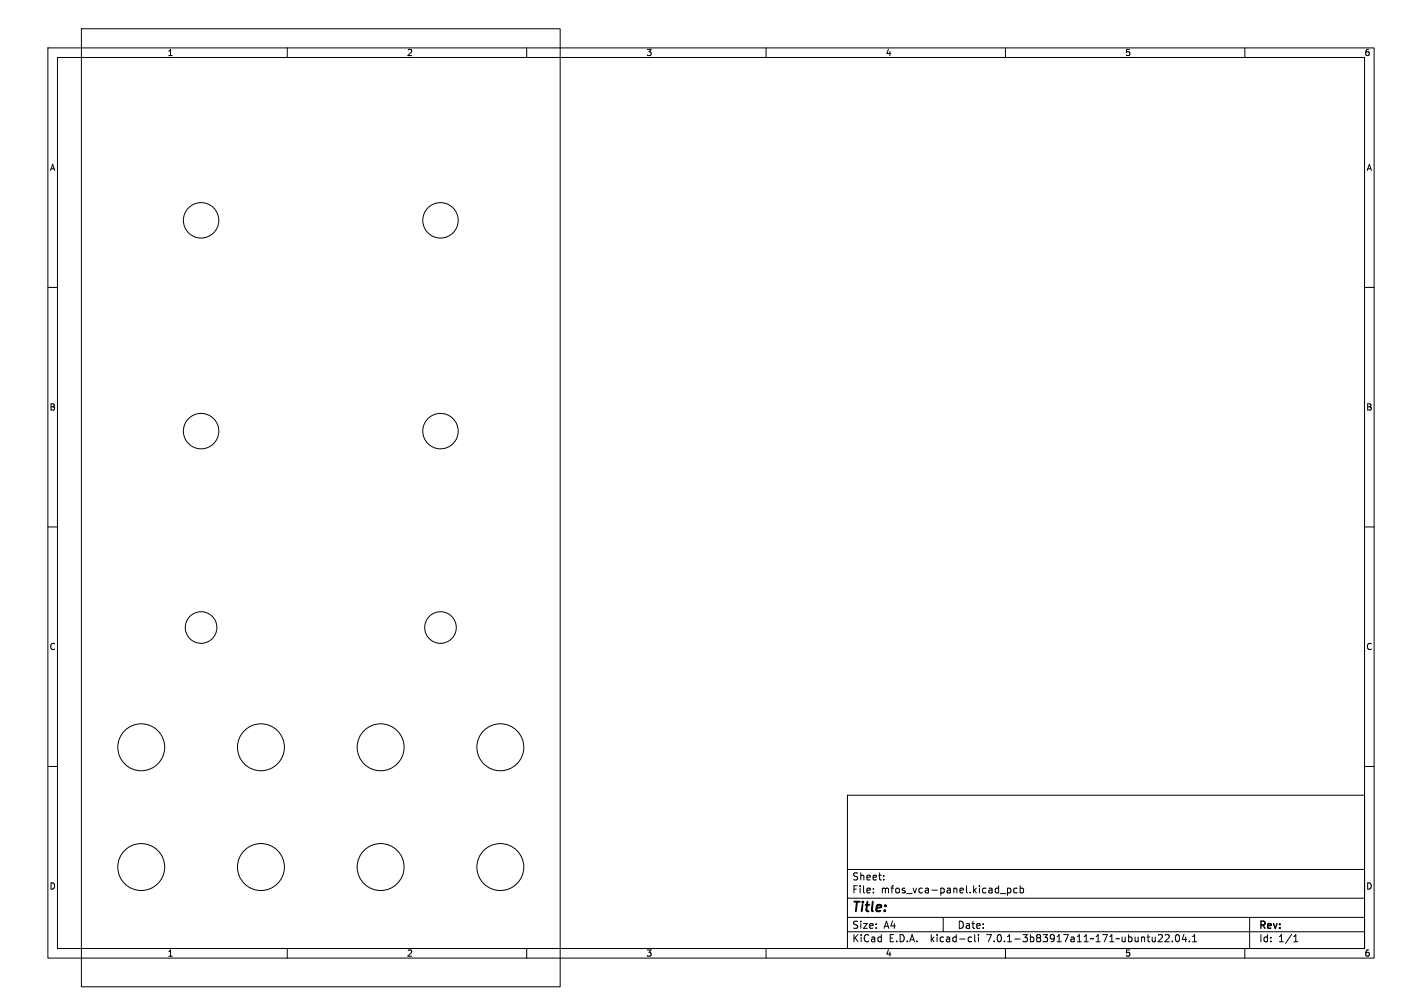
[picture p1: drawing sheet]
<svg xmlns="http://www.w3.org/2000/svg" width="297mm" height="210mm" viewBox="0 0 297 210" stroke-linecap="round" stroke-linejoin="round" font-family="sans-serif">
<defs><g id="words">
<text font-size="2.8" x="178" y="190.8">Title:</text>
<g font-size="2.1">
<text x="178" y="183.9">Sheet:</text>
<text x="178" y="186.6">File:</text>
<text x="184" y="186.6">mfos_vca-panel.kicad_pcb</text>
<text x="178" y="196.8">KiCad</text>
<text x="178" y="194">Size:</text>
<text x="184.6" y="194">A4</text>
<text x="185.6" y="196.8">E.D.A.</text>
<text x="194.4" y="196.8">kicad-cli</text>
<text x="200" y="194">Date:</text>
<text x="206.2" y="196.8">7.0.1-3b83917a11~171~ubuntu22.04.1</text>
<text x="263" y="194.2">Rev:</text>
<text x="263" y="196.8">Id:</text>
<text x="267" y="196.8">1/1</text>
</g>
<g font-size="1.8">
<text x="35" y="11.8">1</text>
<text x="85" y="11.8">2</text>
<text x="135" y="11.8">3</text>
<text x="185" y="11.8">4</text>
<text x="235" y="11.8">5</text>
<text x="285" y="11.8">6</text>
<text x="10.4" y="35.8">A</text>
<text x="285.4" y="35.8">A</text>
<text x="10.3" y="85.8">B</text>
<text x="285.3" y="85.8">B</text>
<text x="10.3" y="135.8">C</text>
<text x="285.3" y="135.8">C</text>
<text x="10.3" y="185.8">D</text>
<text x="285.3" y="185.8">D</text>
<text x="35" y="199.8">1</text>
<text x="85" y="199.8">2</text>
<text x="135" y="199.8">3</text>
<text x="185" y="199.8">4</text>
<text x="235" y="199.8">5</text>
<text x="285" y="199.8">6</text>
</g>
</g></defs>
<g fill="none" stroke="#000" stroke-width=".21">
<path d="M10 10h277v190h-277zM12 12h273v186h-273zM17 6h100v200h-100zM60 10v2M110 10v2M160 10v2M210 10v2M260 10v2M10 60h2M285 60h2M10 110h2M285 110h2"/>
<path d="M10 160h2M285 160h2M177 166h108v32h-108zM60 198v2M110 198v2M160 198v2M177 194.5h108M177 191.5h108M177 187.5h108M177 181.5h108M182.4 186.3v.1M182.4 185.5v.1"/>
<path d="M184.6 183.6v.1M184.6 182.8v.1M197 191.5v3M202.5 195.6l.4 .1M202.9 196.5l-.4 .1M203.6 195.1v1.3l.2 .2M204.4 195.1v.1M204.4 195.6v1M208.9 186.5h1.2M210 198v2M210.4 185.4v1.5M210.4 185.5l.5-.1 .2 .3-.1 .6h-.6"/>
<path d="M212.4 185.5l-.4-.1-.3 .3 .2 .6h.5M213.1 185.5l.4-.1 .3 .3-.2 .6h-.5M213.1 184.9v1.5M241.9 196.6h.9M242.7 195.2v.5M243.4 195.2l.5-.1 .3 .4-.9 1.1h.9M244.9 196.5v.1M245.7 195.2l.2-.1a.8 .8 0 0 1 .5 .8 .8 .8 0 0 1-.5 .7 1 1 0 0 1-.2-1.4zM247.3 195l-.4 1.1h1M247.6 195.6v1M248.4 196.5v.1M249.1 196.6h.8"/>
<path d="M249.1 195.5l.4-.4v1.5M260 198v2M261 191.5v6.5M270.2 196.6h.9M270.2 195.5l.4-.4v1.5"/>
<circle cx="42" cy="46" r="3.7"/>
<circle cx="92" cy="46" r="3.7"/>
<circle cx="42" cy="90" r="3.7"/>
<circle cx="92" cy="90" r="3.7"/>
<circle cx="42" cy="131" r="3.3"/>
<circle cx="92" cy="131" r="3.3"/>
<circle cx="29.5" cy="156" r="4.9"/>
<circle cx="54.5" cy="156" r="4.9"/>
<circle cx="79.5" cy="156" r="4.9"/>
<circle cx="104.5" cy="156" r="4.9"/>
<circle cx="29.5" cy="181" r="4.9"/>
<circle cx="54.5" cy="181" r="4.9"/>
<circle cx="79.5" cy="181" r="4.9"/>
<circle cx="104.5" cy="181" r="4.9"/>
</g>
<use href="#words"/>
</svg>
